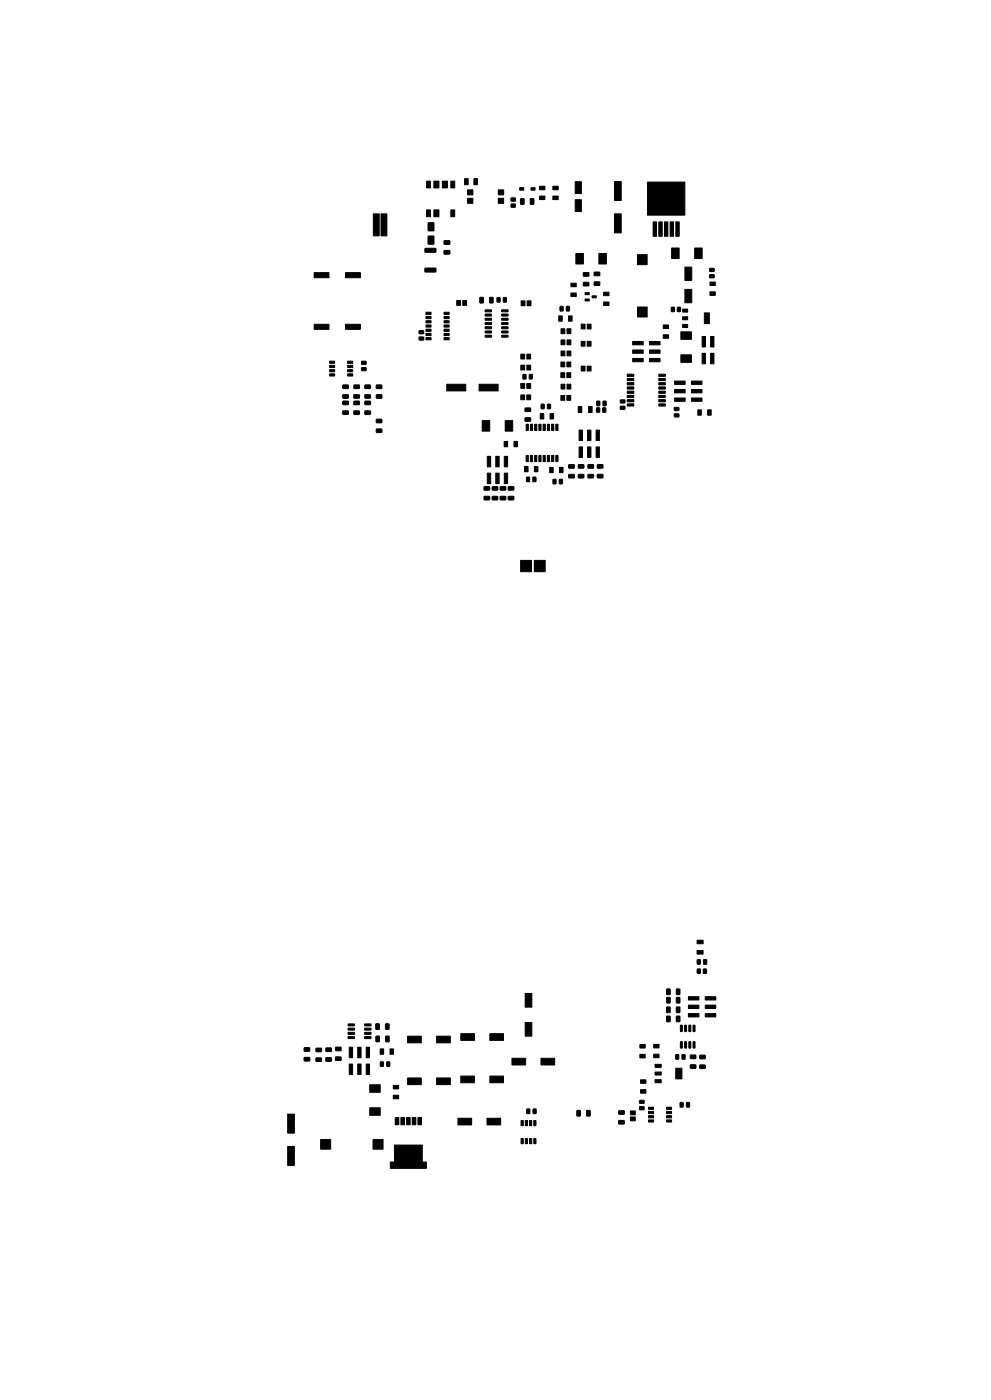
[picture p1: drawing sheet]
<svg xmlns="http://www.w3.org/2000/svg" width="297mm" height="420mm" viewBox="0 0 297 420" stroke-linecap="round" stroke-linejoin="round" font-family="sans-serif">
<g fill="#000" stroke="#000" stroke-width=".3">
<path d="M127.8 54.3h1.2v2.1h-1.2zM130 54.3h1.6v2.1h-1.6zM132.6 54.3h1.5v2.1h-1.5zM135.1 54.3h1.2v2.1h-1.2zM139.2 53.6h1.1v1.8h-1.1zM140.1 57h1.6v1.5h-1.6zM142 53.6h1.1v1.8h-1.1zM149.3 57h1.6v1.5h-1.6zM153.2 59.4h1.2l.1 .8-1.2 .2zM155.7 56.3h1.3v.7h-1.3zM159.1 56.3h1.2v.7h-1.2zM161.7 58.8h1.6v1.1h-1.6z"/>
<path d="M161.7 55.9h1.6v1h-1.6zM165.7 58.8h1.6v1.1h-1.6zM165.7 55.9h1.6v1h-1.6zM172.4 59.9h1.8v3.6h-1.8zM172.4 54.5h1.8v3.6h-1.8zM184.2 54.5h2v5.7h-2zM111.9 64.2h1.7v6.6h-1.7zM114.2 64.2h1.7v6.6h-1.7zM127.4 74.6l3.1-.1 .1 1-3.1 .2zM127.8 63h1.2v2h-1.2zM128.3 70.9h1.7v2.3h-1.7zM128.3 66.9h1.7v2.3h-1.7z"/>
<path d="M130 63h1.6v2h-1.6zM133.1 75.2l1.6-.1 .1 1-1.6 .2zM133.1 72.2h1.6l.1 1-1.6 .1zM135.1 63h1.2v2h-1.2zM140.1 59.5h1.6v1.5h-1.6zM149.3 59.5h1.6v1.5h-1.6zM153.2 61.2h1.2l.1 .8-1.2 .2zM156 59.6l1.1 .1-.2 1.6-.9-.1zM159 59.6l1 .1-.1 1.6-1-.1zM172.6 76h2.2v3.2h-2.2zM179.5 76h2.2v3.2h-2.2zM184.2 64.2h2v5.7h-2z"/>
<path d="M191.1 76.4h2.8v3h-2.8zM195.7 66.6h1.1v4.3h-1.1zM197.4 66.6h1.1v4.3h-1.1zM199.1 66.6h1.1v4.3h-1.1zM200.8 66.6h1.1v4.3h-1.1zM201.3 74.4h2.2v3.2h-2.2zM202.5 66.6h1.1v4.3h-1.1zM194.1 54.6h11.1v9.9h-11.1zM208.2 74.4h2.2v3.2h-2.2zM94.2 81.8h4.4v1.5h-4.4zM94.2 97.3h4.4v1.5h-4.4zM103.6 81.8h4.4v1.5h-4.4z"/>
<path d="M103.6 97.3h4.4v1.5h-4.4zM127.4 80.5l3.1-.1 .1 1.1-3.1 .1zM127.7 93.7h1.5v.6h-1.5zM127.7 94.9h1.5v.7h-1.5zM127.7 96.2h1.5v.7h-1.5zM127.7 97.5h1.5v.6h-1.5zM127.7 98.8h1.5v.6h-1.5zM133.1 98.8h1.5v.6h-1.5zM133.1 97.5h1.5v.6h-1.5zM133.1 96.2h1.5v.7h-1.5zM133.1 94.9h1.5v.7h-1.5zM133.1 93.7h1.5v.6h-1.5z"/>
<path d="M136.9 90.2h1.1v1.4h-1.1zM138.7 90.2h1.1v1.4h-1.1zM143.8 89.3h1.1l-.2 1.6-.9-.1zM145.4 93h1.8l.1 .4-1.8 .1zM145.4 94.3l1.8-.1 .1 .5-1.8 .1zM145.4 95.5h1.8l.1 .5-1.8 .1zM145.4 96.8h1.8l.1 .5h-1.8zM145.4 98.1l1.8-.1 .1 .5-1.8 .1zM145.4 99.3h1.8l.1 .5-1.8 .1zM146.8 89.3h1l-.1 1.6-1-.1zM149 89.3l.9 .1-.1 1.2-.9-.1zM150.4 99.3h1.8l.1 .5-1.9 .1z"/>
<path d="M150.4 98.1l1.8-.1 .1 .5-1.9 .1zM150.4 96.8h1.8l.1 .5h-1.9zM150.4 95.5h1.8l.1 .5-1.9 .1zM150.4 94.3l1.8-.1 .1 .5-1.9 .1zM150.4 93h1.8l.1 .4-1.9 .1zM150.9 89.3l.9 .1-.1 1.2-.9-.1zM156.2 90.3h1.1v1.4h-1.1zM158 90.3h1.1v1.4h-1.1zM167.5 94.8h1v1.6h-1zM167.9 92h.9l-.1 1.3-.9-.1zM168.1 98.6h1.2v1.5h-1.2zM169.8 92h.9l-.1 1.3-.9-.1z"/>
<path d="M169.9 98.6h1.2v1.5h-1.2zM171.1 85h1.6v1h-1.6zM171.1 87.9h1.6v1.1h-1.6zM170.4 94.8h1.1v1.6h-1.1zM174.2 97.2h1.1v1.5h-1.1zM176 97.2h1.1v1.5h-1.1zM174.8 81.8h1.6l.1 .9-1.6 .2zM174.8 84.8l1.6-.1 .1 .9-1.6 .2zM175.3 87.8h1.3v.6h-1.3zM175.3 89.7h1.3v.6h-1.3zM177.4 88.7h1.3v.6h-1.3zM178.1 81.7l1.5-.1 .2 1-1.6 .1z"/>
<path d="M178.1 84.6l1.5-.1 .2 1-1.6 .1zM180.9 87.7h1.6v1h-1.6zM180.9 90.6h1.6v1.1h-1.6zM191.1 92.1h2.8v3h-2.8zM198.8 97.5h1.6v1h-1.6zM201.2 92.2l.9 .1-.1 1.2-.8-.1zM203 92.2l1 .1-.2 1.2-.8-.1zM205.3 80.1h2v4h-2zM205.3 86.8h2v4h-2zM204.6 92.7h1.5v.9h-1.5zM204.6 95h1.5v.9h-1.5zM204.6 97.3h1.5v.9h-1.5z"/>
<path d="M211.1 93.9h1.5v3.2h-1.5zM212.8 84.6h1.6v1.1h-1.6zM212.8 87.6h1.6v1h-1.6zM212.7 82.4h1.2l.2 .8-1.3 .2zM212.7 80.5h1.2l.2 .8-1.3 .2zM98.8 108.3h1.5v.7h-1.5zM98.8 109.6h1.5v.7h-1.5zM98.8 110.9h1.5v.6h-1.5zM98.8 112.2h1.5v.6h-1.5zM102.8 118.5l1.5-.1 .1 1-1.6 .1zM102.8 115.5h1.5l.1 .9-1.6 .2zM104.2 112.2h1.5v.6h-1.5z"/>
<path d="M104.2 110.9h1.5v.6h-1.5zM104.2 109.6h1.5v.7h-1.5zM104.2 108.3h1.5v.7h-1.5zM106.1 115.5h1.5l.1 .9-1.5 .2zM106.1 118.5l1.5-.1 .1 1-1.5 .1zM108.4 108.4h1.2l.1 .8-1.2 .1zM108.4 110.3h1.2l.1 .8-1.2 .1zM109.4 118.5l1.5-.1 .1 1-1.5 .1zM109.4 115.5h1.5l.1 .9-1.5 .2zM112.8 115.5h1.5l.2 .9-1.6 .2zM112.8 118.5l1.5-.1 .2 1-1.6 .1zM125.6 101.1h1.3l.1 .8-1.3 .1z"/>
<path d="M125.6 99.2h1.3l.1 .8-1.3 .1zM127.7 100h1.5v.7h-1.5zM127.7 101.3h1.5v.6h-1.5zM133.1 101.3h1.5v.6h-1.5zM133.1 100h1.5v.7h-1.5zM133.9 115.3h5.7v2h-5.7zM143.6 115.3h5.7v2h-5.7zM145.4 100.6h1.8l.1 .5-1.8 .1zM150.4 100.6h1.8l.1 .5-1.9 .1zM156.1 106.2h1.1v1.5h-1.1zM156.1 115.1h1.1v1.4h-1.1zM156.1 109.5h1.1v1.5h-1.1z"/>
<path d="M156.1 118.5h1.1v1.4h-1.1zM156.8 112.4h.9l-.2 1.3-.8-.1zM157.9 106.2h1.1v1.5h-1.1zM157.9 115.1h1.1v1.4h-1.1zM157.9 109.5h1.1v1.5h-1.1zM157.9 118.5h1.1v1.4h-1.1zM158.7 112.4h.9l-.2 1.3-.8-.1zM168.1 111.8h1.1v1.5h-1.1zM168.1 108.6h1.2v1.5h-1.2zM168.1 115.3h1.2v1.4h-1.2zM168.1 105.3h1.2v1.5h-1.2zM168.1 102h1.2v1.4h-1.2z"/>
<path d="M169.9 111.8h1.1v1.5h-1.1zM169.9 108.6h1.2v1.5h-1.2zM169.9 115.3h1.2v1.4h-1.2zM169.9 105.3h1.2v1.5h-1.2zM169.9 102h1.2v1.4h-1.2zM174.2 102.4h1.1v1.4h-1.1zM174.2 109.8h1.1v1.5h-1.1zM176 102.4h1.1v1.4h-1.1zM176 109.8h1.1v1.5h-1.1zM188 112.3h1.9v.6h-1.9zM188 113.5h1.9v.7h-1.9zM188 114.8h1.9v.7h-1.9z"/>
<path d="M188 116.1h1.9v.6h-1.9zM188 117.3h1.9v.7h-1.9zM188 118.6h1.9v.7h-1.9zM188 119.9h1.9v.6h-1.9zM189.6 102.4h3.2v1h-3.2zM189.6 105h3.2v1h-3.2zM189.6 107.5h3.2v1h-3.2zM194.7 102.4h3.1v1h-3.1zM194.7 105h3.1v1h-3.1zM194.7 107.5h3.1v1h-3.1zM197.4 119.9h2v.6h-2zM197.4 118.6h2v.7h-2z"/>
<path d="M197.4 117.3h2v.7h-2zM197.4 116.1h2v.6h-2zM197.4 114.8h2v.7h-2zM197.4 113.5h2v.7h-2zM197.4 112.3h2v.6h-2zM198.8 100.4h1.6v1.1h-1.6zM202.2 114.3h3.1v1h-3.1zM202.2 116.9h3.1v1h-3.1zM204.1 106.5h3.1v2.2h-3.1zM204.1 99.6h3.1v2.2h-3.1zM207.2 114.3h3.2v1h-3.2zM207.2 116.9h3.2v1h-3.2z"/>
<path d="M210.4 106h1v3.1h-1zM210.4 100.9h1v3.2h-1zM213 106h1v3.1h-1zM213 100.9h1v3.2h-1zM102.8 123.3l1.5-.1 .1 1-1.6 .1zM102.8 120.4l1.5-.1 .1 1-1.6 .1zM106.1 120.4l1.5-.1 .1 1-1.5 .1zM106.1 123.3l1.5-.1 .1 1-1.5 .1zM109.4 123.3l1.5-.1 .1 1-1.5 .1zM109.4 120.4l1.5-.1 .1 1-1.5 .1zM112.8 125.8h1.5l.2 .9-1.6 .1zM112.8 128.7h1.5l.2 .9-1.6 .2z"/>
<path d="M146 136.9h1v3.1h-1zM144.5 126.2h2.3v3.1h-2.3zM148.6 136.9h1v3.1h-1zM151.1 136.9h1v3.1h-1zM151.1 132.4h1v1.6h-1zM151.4 126.2h2.3v3.1h-2.3zM154 132.4h1.1v1.6h-1.1zM157.4 125.4l1.5-.1 .1 .9-1.5 .2zM157.4 122.4h1.5l.1 .9-1.5 .2zM157.7 127.3h.6v1.8h-.6zM157.7 136.6h.6v1.9h-.6zM157.2 139.9h1.1v1.6h-1.1z"/>
<path d="M159 127.3h.6v1.8h-.6zM159 136.6h.6v1.9h-.6zM160.2 127.3h.7v1.8h-.7zM160.2 136.6h.7v1.9h-.7zM160.2 139.9h1v1.6h-1zM161.5 127.3h.6v1.8h-.6zM161.5 136.6h.6v1.9h-.6zM162.8 127.3h.6v1.8h-.6zM162.8 136.6h.6v1.9h-.6zM161.9 124.1h1.1v1.6h-1.1zM162.2 121.3l.9 .1-.1 1.2-.9-.1zM164 127.3h.7v1.8h-.7z"/>
<path d="M164 136.6h.7v1.9h-.7zM164.1 121.3l.9 .1-.1 1.2-.9-.1zM165.3 127.3h.7v1.8h-.7zM165.3 136.6h.7v1.9h-.7zM164.9 124.1h1v1.6h-1zM166.6 127.3h.6v1.8h-.6zM166.6 136.6h.6v1.9h-.6zM168.1 118.6h1.1v1.5h-1.1zM169.9 118.6h1.1v1.5h-1.1zM173.3 122h1.1v1.8h-1.1zM173.6 129h1v3.2h-1zM173.6 134.1h1v3.1h-1z"/>
<path d="M173.3 139.4h1.6l.1 .9-1.6 .2zM176.1 129h1v3.2h-1zM176.1 134.1h1v3.1h-1zM176.4 122h1.1v1.8h-1.1zM178.6 129h1v3.2h-1zM178.6 134.1h1v3.1h-1zM178.8 122.4l1 .1-.2 1.2-.8-.1zM178.9 120.4l.9 .1-.2 1.2-.8-.1zM180.6 122.4l1 .1-.2 1.2-.8-.1zM180.8 120.4l.9 .1-.2 1.2-.8-.1zM185.9 121.9l1.3-.1 .1 .9-1.3 .1zM185.9 120l1.3-.1 .1 .9-1.3 .1z"/>
<path d="M188 121.2h1.9v.6h-1.9zM197.4 121.2h2v.6h-2zM202.2 119.4h3.1v1h-3.1zM202.1 124.2l1.3-.1 .1 .9-1.3 .1zM202.1 122.3l1.3-.1 .1 .9-1.3 .1zM207.2 119.4h3.2v1h-3.2zM209.1 123h1.1v1.6h-1.1zM212.1 123h1v1.6h-1zM146 141.9h1v3.2h-1zM145.1 146h1.5l.2 .9-1.6 .2zM145.1 148.9h1.5l.2 .9-1.6 .2zM147.5 148.9h1.6l.1 .9-1.6 .2z"/>
<path d="M147.5 146h1.6l.1 .9-1.6 .2zM148.6 141.9h1v3.2h-1zM149.9 148.9h1.6l.1 .9-1.6 .2zM149.9 146h1.6l.1 .9-1.6 .2zM151.1 141.9h1v3.2h-1zM152.3 148.9h1.6l.1 .9-1.6 .2zM152.3 146h1.6l.1 .9-1.6 .2zM157.8 143.2h.9l-.1 1.3-.8-.1zM159.7 143.2h.9l-.1 1.3-.8-.1zM164.7 140.2h1.1v1.6h-1.1zM165.8 143.8l.9 .1-.2 1.3-.8-.2zM167.7 143.8l.9 .1-.2 1.3-.8-.2z"/>
<path d="M167.7 140.2h1v1.6h-1zM170.5 142.4l1.5-.1 .1 1-1.5 .1zM170.5 139.4h1.5l.1 .9-1.5 .2zM173.3 142.4l1.6-.1 .1 1-1.6 .1zM176.2 142.4l1.6-.1 .1 1-1.6 .1zM176.2 139.4h1.6l.1 .9-1.6 .2zM179 142.4l1.6-.1 .1 1-1.6 .1zM179 139.4h1.6l.1 .9-1.6 .2zM156 168.1h3.3v3.4h-3.3zM160.1 168.1h3.3v3.4h-3.3zM199.8 296.7l1.1 .1-.2 1.6-.9-.2zM202.7 296.7l1.1 .1-.2 1.6-.9-.2z"/>
<path d="M208.9 282.1h1.8v1h-1.8zM208.9 285.2h1.8v1h-1.8zM209 287.9l.9 .1-.1 1.3-.9-.2zM209 290.7l.9 .1-.1 1.2-.9-.1zM206.3 299h3.2v1h-3.2zM210.8 290.7l1 .1-.2 1.2-.8-.1zM210.9 287.9l.9 .1-.1 1.3-.9-.2zM211.4 299h3.1v1h-3.1zM91.2 314.3h1.5l.1 .9-1.5 .2zM91.2 317.3l1.5-.1 .1 1-1.5 .1zM94.7 314.5l1.5-.1 .2 1-1.6 .1zM94.7 317.4h1.5l.2 .9-1.6 .1z"/>
<path d="M97.7 314.4h1.5l.2 .9-1.6 .2zM97.7 317.3h1.5l.2 .9-1.6 .2zM100.6 317.1h1.5l.1 .9-1.5 .1zM100.6 314.2l1.5-.1 .1 1-1.5 .1zM104.7 314.2h1v3.1h-1zM104.7 319.2h1v3.2h-1zM104.4 307.2h1.8v.5h-1.8zM104.4 308.5l1.8-.1v.5l-1.8 .1zM104.4 309.7h1.8v.5l-1.8 .1zM104.4 311h1.8v.5l-1.8 .1zM107.2 314.2h1v3.1h-1zM107.2 319.2h1v3.2h-1z"/>
<path d="M109.7 314.2h1.1v3.1h-1.1zM109.7 319.2h1.1v3.2h-1.1zM109.3 311h1.8l.1 .5-1.8 .1zM109.3 309.7h1.8l.1 .5-1.8 .1zM109.3 308.5l1.8-.1 .1 .5-1.8 .1zM109.3 307.2h1.8l.1 .5h-1.8zM112.7 307.2h1l-.1 1.6-1-.1zM112.7 310.9l1 .1-.1 1.5-1-.1zM113.9 314.7h1.1v1.6h-1.1zM114 318.6l.9 .1-.1 1.2-.8-.1zM115.6 307.2h1l-.1 1.6-1-.1zM115.6 310.9l1 .1-.1 1.5-.9-.1z"/>
<path d="M115.9 318.6l.9 .1-.1 1.2-.8-.1zM116.9 314.7h1v1.6h-1zM122.2 310.8h4.1v2h-4.1zM130.9 310.8h4.1v2h-4.1zM138.1 310.1h4.1v2h-4.1zM146.8 310.1h4.1v2h-4.1zM157.4 298h2v4.1h-2zM157.4 306.7h2v4.1h-2zM153.4 317.5h4.1v2h-4.1zM162.1 317.5h4.1v2h-4.1zM191.8 316.3h1.6v1.1h-1.6zM191.8 313.4h1.6v1h-1.6z"/>
<path d="M195.9 316.3h1.6v1h-1.6zM195.9 313.3h1.6v1.1h-1.6zM199.8 304.9h1.1l-.2 1.6-.9-.1zM199.8 302.1l1.1 .1-.2 1.6-.9-.1zM199.8 299.3h1.1l-.2 1.6-.9-.1zM202.5 316.4l.9 .1-.1 1.3-.8-.2zM202.7 304.9h1.1l-.2 1.6-.9-.1zM202.7 302.1l1.1 .1-.2 1.6-.9-.1zM202.7 299.3h1.1l-.2 1.6-.9-.1zM203.9 312.5l.6 .1-.1 1.8-.5-.1zM203.9 307.6h.6l-.1 1.9-.5-.1zM204.4 316.4l.9 .1-.1 1.3-.8-.2z"/>
<path d="M205.2 312.5l.6 .1-.1 1.8-.5-.1zM205.2 307.6h.6l-.1 1.9-.5-.1zM206.5 312.5l.5 .1-.1 1.8-.5-.1zM206.5 307.6h.5l-.1 1.9-.5-.1zM207.8 312.5l.5 .1-.1 1.8-.5-.1zM207.8 307.6h.5l-.1 1.9-.5-.1zM206.9 316.5h1.5l.2 .9-1.6 .2zM206.9 319.5l1.5-.1 .2 1-1.6 .1zM206.3 304.1h3.2v1h-3.2zM206.3 301.5h3.2v1h-3.2zM209.7 316.6l1.6-.1 .1 1-1.6 .1zM209.7 319.5h1.6l.1 .9-1.6 .2z"/>
<path d="M211.4 304.1h3.1v1h-3.1zM211.4 301.5h3.1v1h-3.1zM86.2 334.2h2v5.7h-2zM110.8 332.3h3.1v2.3h-3.1zM110.8 325.4h3.1v2.3h-3.1zM117.9 328.6h1.6v1h-1.6zM117.9 325.6h1.6v1.1h-1.6zM118.5 335.3h1v2.1h-1zM120.2 335.3h1v2.1h-1zM122.2 323.4h4.1v2h-4.1zM121.9 335.3h1v2.1h-1zM123.6 335.3h1v2.1h-1z"/>
<path d="M125.3 335.3h1v2.1h-1zM130.9 323.4h4.1v2h-4.1zM137.2 335.5h4.1v2h-4.1zM138.1 322.8h4.1v2h-4.1zM145.9 335.5h4.2v2h-4.2zM146.8 322.8h4.1v2h-4.1zM156.2 336.2h.6v1.5h-.6zM157.9 332.7l.9 .1-.1 1.3-.9-.1zM157.4 336.2h.7v1.5h-.7zM158.7 336.2h.7v1.5h-.7zM159.8 332.7l.9 .1-.1 1.3-.9-.1zM160 336.2h.6v1.5h-.6z"/>
<path d="M172.9 333.2h1.1l-.2 1.6-.9-.1zM175.9 333.2h1l-.2 1.6-.9-.1zM185.4 333.3l1.6-.1 .1 1-1.6 .1zM185.4 336.2l1.6-.1 .1 1-1.6 .1zM188.9 333.3h1.5v1.1h-1.5zM188.9 335.1h1.5v1.1h-1.5zM191.7 332h1.2l.2 .8-1.3 .1zM191.7 330.1h1.2l.2 .8-1.3 .1zM192 323.9h1.6v1.1h-1.6zM192 326.9h1.6v1h-1.6zM194.4 332.2h1.5v.6h-1.5zM194.4 333.4h1.5v.7h-1.5z"/>
<path d="M194.4 334.7h1.5v.6h-1.5zM194.4 336h1.5v.6h-1.5zM196.3 319.3h1.9v.9h-1.9zM196.3 321.6h1.9v.9h-1.9zM196.3 323.9h1.9v.9h-1.9zM199.8 336h1.5v.6h-1.5zM199.8 334.7h1.5v.6h-1.5zM199.8 333.4h1.5v.7h-1.5zM199.8 332.2h1.5v.6h-1.5zM202.5 320.5h1.9v3.2h-1.9zM203.9 330.8l.9 .1-.2 1.2-.8-.1zM205.8 330.8l.9 .1-.2 1.2-.8-.1z"/>
<path d="M86.2 343.9h2v5.7h-2zM96.1 341.8h3v2.9h-3zM111.8 341.8h3v2.9h-3zM117 348.6h10.8v1.9h-10.8zM118.2 343.5h8.4v5.1h-8.4zM156.2 341.6h.6v1.5h-.6zM157.4 341.6h.7v1.5h-.7zM158.7 341.6h.7v1.5h-.7zM160 341.6h.6v1.5h-.6z"/>
</g>
</svg>
